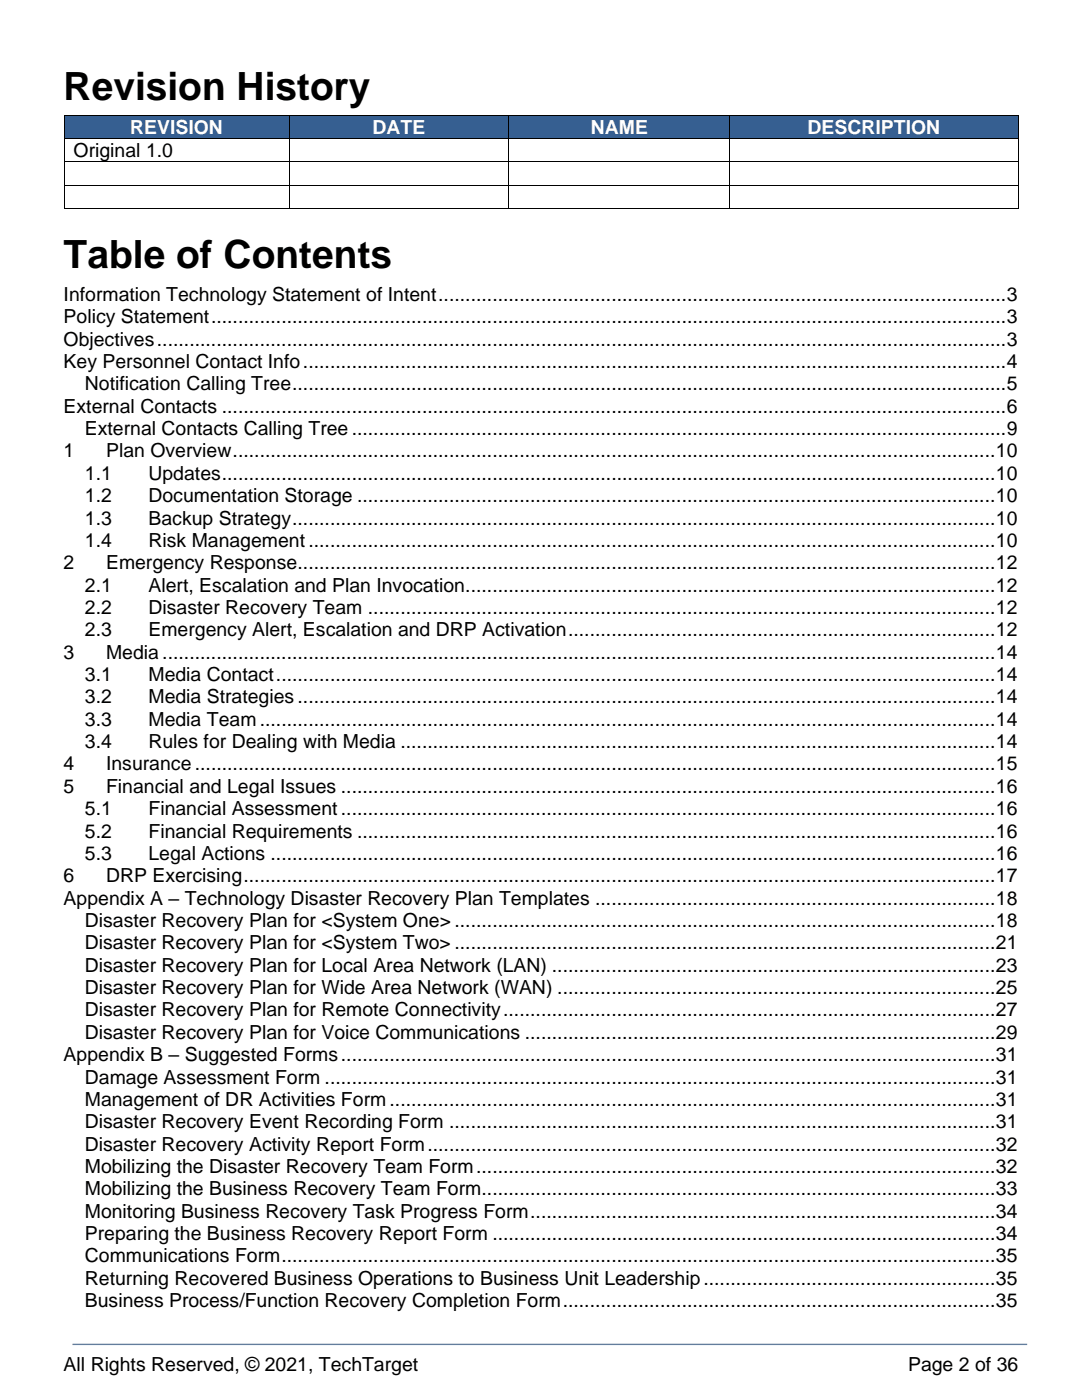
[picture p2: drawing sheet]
<svg xmlns="http://www.w3.org/2000/svg" width="216mm" height="279mm" viewBox="0 0 216 279" stroke-linecap="round" stroke-linejoin="round" font-family="sans-serif">
<defs><g id="words">
<g font-size="7.8">
<text x="12.7" y="20">Revision History</text>
<text x="12.7" y="53.5">Table of Contents</text>
</g>
<g font-size="3.9" fill="#fff">
<text x="26" y="26.8">REVISION</text>
<text x="74.3" y="26.8">DATE</text>
<text x="117.9" y="26.8">NAME</text>
<text x="161.1" y="26.8">DESCRIPTION</text>
</g>
<g font-size="3.9">
<text x="14.7" y="31.4">Original 1.0</text>
<text x="12.7" y="60.1">Information Technology Statement of Intent.........................................................................................................3</text>
<text x="12.7" y="64.5">Policy Statement...................................................................................................................................................3</text>
<text x="12.7" y="69">Objectives.............................................................................................................................................................3</text>
<text x="12.7" y="73.5">Key Personnel Contact Info..................................................................................................................................4</text>
<text x="16.9" y="77.9">Notification Calling Tree....................................................................................................................................5</text>
<text x="12.7" y="82.4">External Contacts .................................................................................................................................................6</text>
<text x="16.9" y="86.8">External Contacts Calling Tree.........................................................................................................................9</text>
<text x="12.7" y="91.3">1</text>
<text x="16.9" y="95.8">1.1</text>
<text x="21.2" y="91.3">Plan Overview.............................................................................................................................................10</text>
<text x="29.6" y="95.8">Updates...............................................................................................................................................10</text>
<text x="16.9" y="100.2">1.2</text>
<text x="29.6" y="100.2">Documentation Storage ......................................................................................................................10</text>
<text x="16.9" y="104.7">1.3</text>
<text x="29.6" y="104.7">Backup Strategy..................................................................................................................................10</text>
<text x="12.7" y="113.6">2</text>
<text x="16.9" y="109.1">1.4</text>
<text x="21.2" y="113.6">Emergency Response.................................................................................................................................12</text>
<text x="29.6" y="109.1">Risk Management ...............................................................................................................................10</text>
<text x="16.9" y="118.1">2.1</text>
<text x="29.6" y="118.1">Alert, Escalation and Plan Invocation..................................................................................................12</text>
<text x="16.9" y="122.5">2.2</text>
<text x="29.6" y="122.5">Disaster Recovery Team ....................................................................................................................12</text>
<text x="12.7" y="131.5">3</text>
<text x="16.9" y="127">2.3</text>
<text x="21.2" y="131.5">Media ..........................................................................................................................................................14</text>
<text x="29.6" y="127">Emergency Alert, Escalation and DRP Activation...............................................................................12</text>
<text x="16.9" y="135.9">3.1</text>
<text x="29.6" y="135.9">Media Contact.....................................................................................................................................14</text>
<text x="16.9" y="140.4">3.2</text>
<text x="29.6" y="140.4">Media Strategies.................................................................................................................................14</text>
<text x="16.9" y="144.9">3.3</text>
<text x="16.9" y="149.3">3.4</text>
<text x="29.6" y="144.9">Media Team........................................................................................................................................14</text>
<text x="29.6" y="149.3">Rules for Dealing with Media ..............................................................................................................14</text>
<text x="12.7" y="153.8">4</text>
<text x="21.2" y="153.8">Insurance ....................................................................................................................................................15</text>
<text x="12.7" y="158.2">5</text>
<text x="21.2" y="158.2">Financial and Legal Issues .........................................................................................................................16</text>
<text x="16.9" y="162.7">5.1</text>
<text x="16.9" y="167.2">5.2</text>
<text x="29.6" y="162.7">Financial Assessment.........................................................................................................................16</text>
<text x="29.6" y="167.2">Financial Requirements ......................................................................................................................16</text>
<text x="16.9" y="171.6">5.3</text>
<text x="29.6" y="171.6">Legal Actions ......................................................................................................................................16</text>
<text x="12.7" y="176.1">6</text>
<text x="21.2" y="176.1">DRP Exercising...........................................................................................................................................17</text>
<text x="12.7" y="180.5">Appendix A – Technology Disaster Recovery Plan Templates ..........................................................................18</text>
<text x="16.9" y="185">Disaster Recovery Plan for &lt;System One&gt; ....................................................................................................18</text>
<text x="16.9" y="189.5">Disaster Recovery Plan for &lt;System Two&gt; ....................................................................................................21</text>
<text x="16.9" y="193.9">Disaster Recovery Plan for Local Area Network (LAN) ..................................................................................23</text>
<text x="16.9" y="198.4">Disaster Recovery Plan for Wide Area Network (WAN) .................................................................................25</text>
<text x="16.9" y="202.9">Disaster Recovery Plan for Remote Connectivity...........................................................................................27</text>
<text x="16.9" y="207.3">Disaster Recovery Plan for Voice Communications .......................................................................................29</text>
<text x="12.7" y="211.8">Appendix B – Suggested Forms.........................................................................................................................31</text>
<text x="16.9" y="216.3">Damage Assessment Form ............................................................................................................................31</text>
<text x="16.9" y="220.7">Management of DR Activities Form................................................................................................................31</text>
<text x="16.9" y="225.2">Disaster Recovery Event Recording Form .....................................................................................................31</text>
<text x="16.9" y="229.6">Disaster Recovery Activity Report Form.........................................................................................................32</text>
<text x="16.9" y="234.1">Mobilizing the Disaster Recovery Team Form................................................................................................32</text>
<text x="16.9" y="238.6">Mobilizing the Business Recovery Team Form...............................................................................................33</text>
<text x="16.9" y="243">Monitoring Business Recovery Task Progress Form......................................................................................34</text>
<text x="16.9" y="247.5">Preparing the Business Recovery Report Form .............................................................................................34</text>
<text x="16.9" y="251.9">Communications Form....................................................................................................................................35</text>
<text x="16.9" y="256.4">Returning Recovered Business Operations to Business Unit Leadership......................................................35</text>
<text x="16.9" y="260.9">Business Process/Function Recovery Completion Form................................................................................35</text>
<text x="12.7" y="273.5">All Rights Reserved, © 2021, TechTarget</text>
<text x="181.2" y="273.5">Page 2 of 36</text>
</g>
</g></defs>
<path d="M14.5 268.3h190.5" fill="none" stroke="#4a7ebb" stroke-width=".26"/>
<g fill="#365f91">
<path d="M12.9 23.1h44.7v4.5h-44.7z" fill-rule="evenodd"/>
<path d="M14.7 23.1h41.1v4.5h-41.1z" fill-rule="evenodd"/>
<path d="M57.8 23.1h43.7v4.5h-43.7z" fill-rule="evenodd"/>
<path d="M59.6 23.1h40v4.5h-40z" fill-rule="evenodd"/>
<path d="M101.6 23.1h44v4.5h-44z" fill-rule="evenodd"/>
<path d="M103.5 23.1h40.2v4.5h-40.2z" fill-rule="evenodd"/>
<path d="M145.7 23.1h57.4v4.5h-57.4z" fill-rule="evenodd"/>
<path d="M147.5 23.1h53.7v4.5h-53.7z" fill-rule="evenodd"/>
</g>
<g fill="#000">
<path d="M12.7 23h.2v.1h-.2z" fill-rule="evenodd"/>
<path d="M12.7 23h.2v.1h-.2z" fill-rule="evenodd"/>
<path d="M12.7 27.6h.2v.2h-.2z" fill-rule="evenodd"/>
<path d="M12.7 32.2h.2v.2h-.2z" fill-rule="evenodd"/>
<path d="M12.7 36.9h.2v.1h-.2z" fill-rule="evenodd"/>
<path d="M57.7 23h.1v.1h-.1z" fill-rule="evenodd"/>
<path d="M57.7 27.6h.1v.2h-.1z" fill-rule="evenodd"/>
<path d="M57.7 32.2h.1v.2h-.1z" fill-rule="evenodd"/>
<path d="M57.7 36.9h.1v.1h-.1z" fill-rule="evenodd"/>
<path d="M101.5 23h.1v.1h-.1z" fill-rule="evenodd"/>
<path d="M101.5 27.6h.1v.2h-.1z" fill-rule="evenodd"/>
<path d="M101.5 32.2h.1v.2h-.1z" fill-rule="evenodd"/>
<path d="M101.5 36.9h.1v.1h-.1z" fill-rule="evenodd"/>
<path d="M145.6 23h.1v.1h-.1z" fill-rule="evenodd"/>
<path d="M145.6 27.6h.1v.2h-.1z" fill-rule="evenodd"/>
<path d="M145.6 32.2h.1v.2h-.1z" fill-rule="evenodd"/>
<path d="M145.6 36.9h.1v.1h-.1z" fill-rule="evenodd"/>
<path d="M203.1 23h.1v.1h-.1z" fill-rule="evenodd"/>
<path d="M203.1 23h.1v.1h-.1z" fill-rule="evenodd"/>
<path d="M203.1 27.6h.1v.2h-.1z" fill-rule="evenodd"/>
<path d="M203.1 32.2h.1v.2h-.1z" fill-rule="evenodd"/>
<path d="M203.1 36.9h.1v.1h-.1z" fill-rule="evenodd"/>
<path d="M12.7 41.5h.2v.2h-.2z" fill-rule="evenodd"/>
<path d="M12.7 41.5h.2v.2h-.2z" fill-rule="evenodd"/>
<path d="M57.7 41.5h.1v.2h-.1z" fill-rule="evenodd"/>
<path d="M101.5 41.5h.1v.2h-.1z" fill-rule="evenodd"/>
<path d="M145.6 41.5h.1v.2h-.1z" fill-rule="evenodd"/>
<path d="M203.1 41.5h.1v.2h-.1z" fill-rule="evenodd"/>
<path d="M203.1 41.5h.1v.2h-.1z" fill-rule="evenodd"/>
</g>
<g fill="none" stroke="#000" stroke-width=".2">
<path d="M12.8 23.1v4.5M12.8 27.8v4.4M12.8 32.4v4.5M12.8 37v4.5M12.9 23.1h44.8M12.9 27.7h44.8M12.9 32.3h44.8M12.9 37h44.8M57.7 23.1v4.5M57.7 27.8v4.4M57.7 32.4v4.5M57.7 37v4.5"/>
<path d="M57.8 23.1h43.7M57.8 27.7h43.7M57.8 32.3h43.7M57.8 37h43.7M101.6 23.1v4.5M101.6 27.8v4.4M101.6 32.4v4.5M101.6 37v4.5M101.6 23.1h44M101.6 27.7h44M101.6 32.3h44M101.6 37h44"/>
<path d="M145.6 23.1v4.5M145.6 27.8v4.4M145.6 32.4v4.5M145.6 37v4.5M145.7 23.1h57.4M145.7 27.7h57.4M145.7 32.3h57.4M145.7 37h57.4M203.1 23.1v4.5M203.1 27.8v4.4M203.1 32.4v4.5M203.1 37v4.5"/>
<path d="M12.9 41.6h44.8M57.8 41.6h43.7M101.6 41.6h44M145.7 41.6h57.4"/>
</g>
<use href="#words"/>
</svg>
